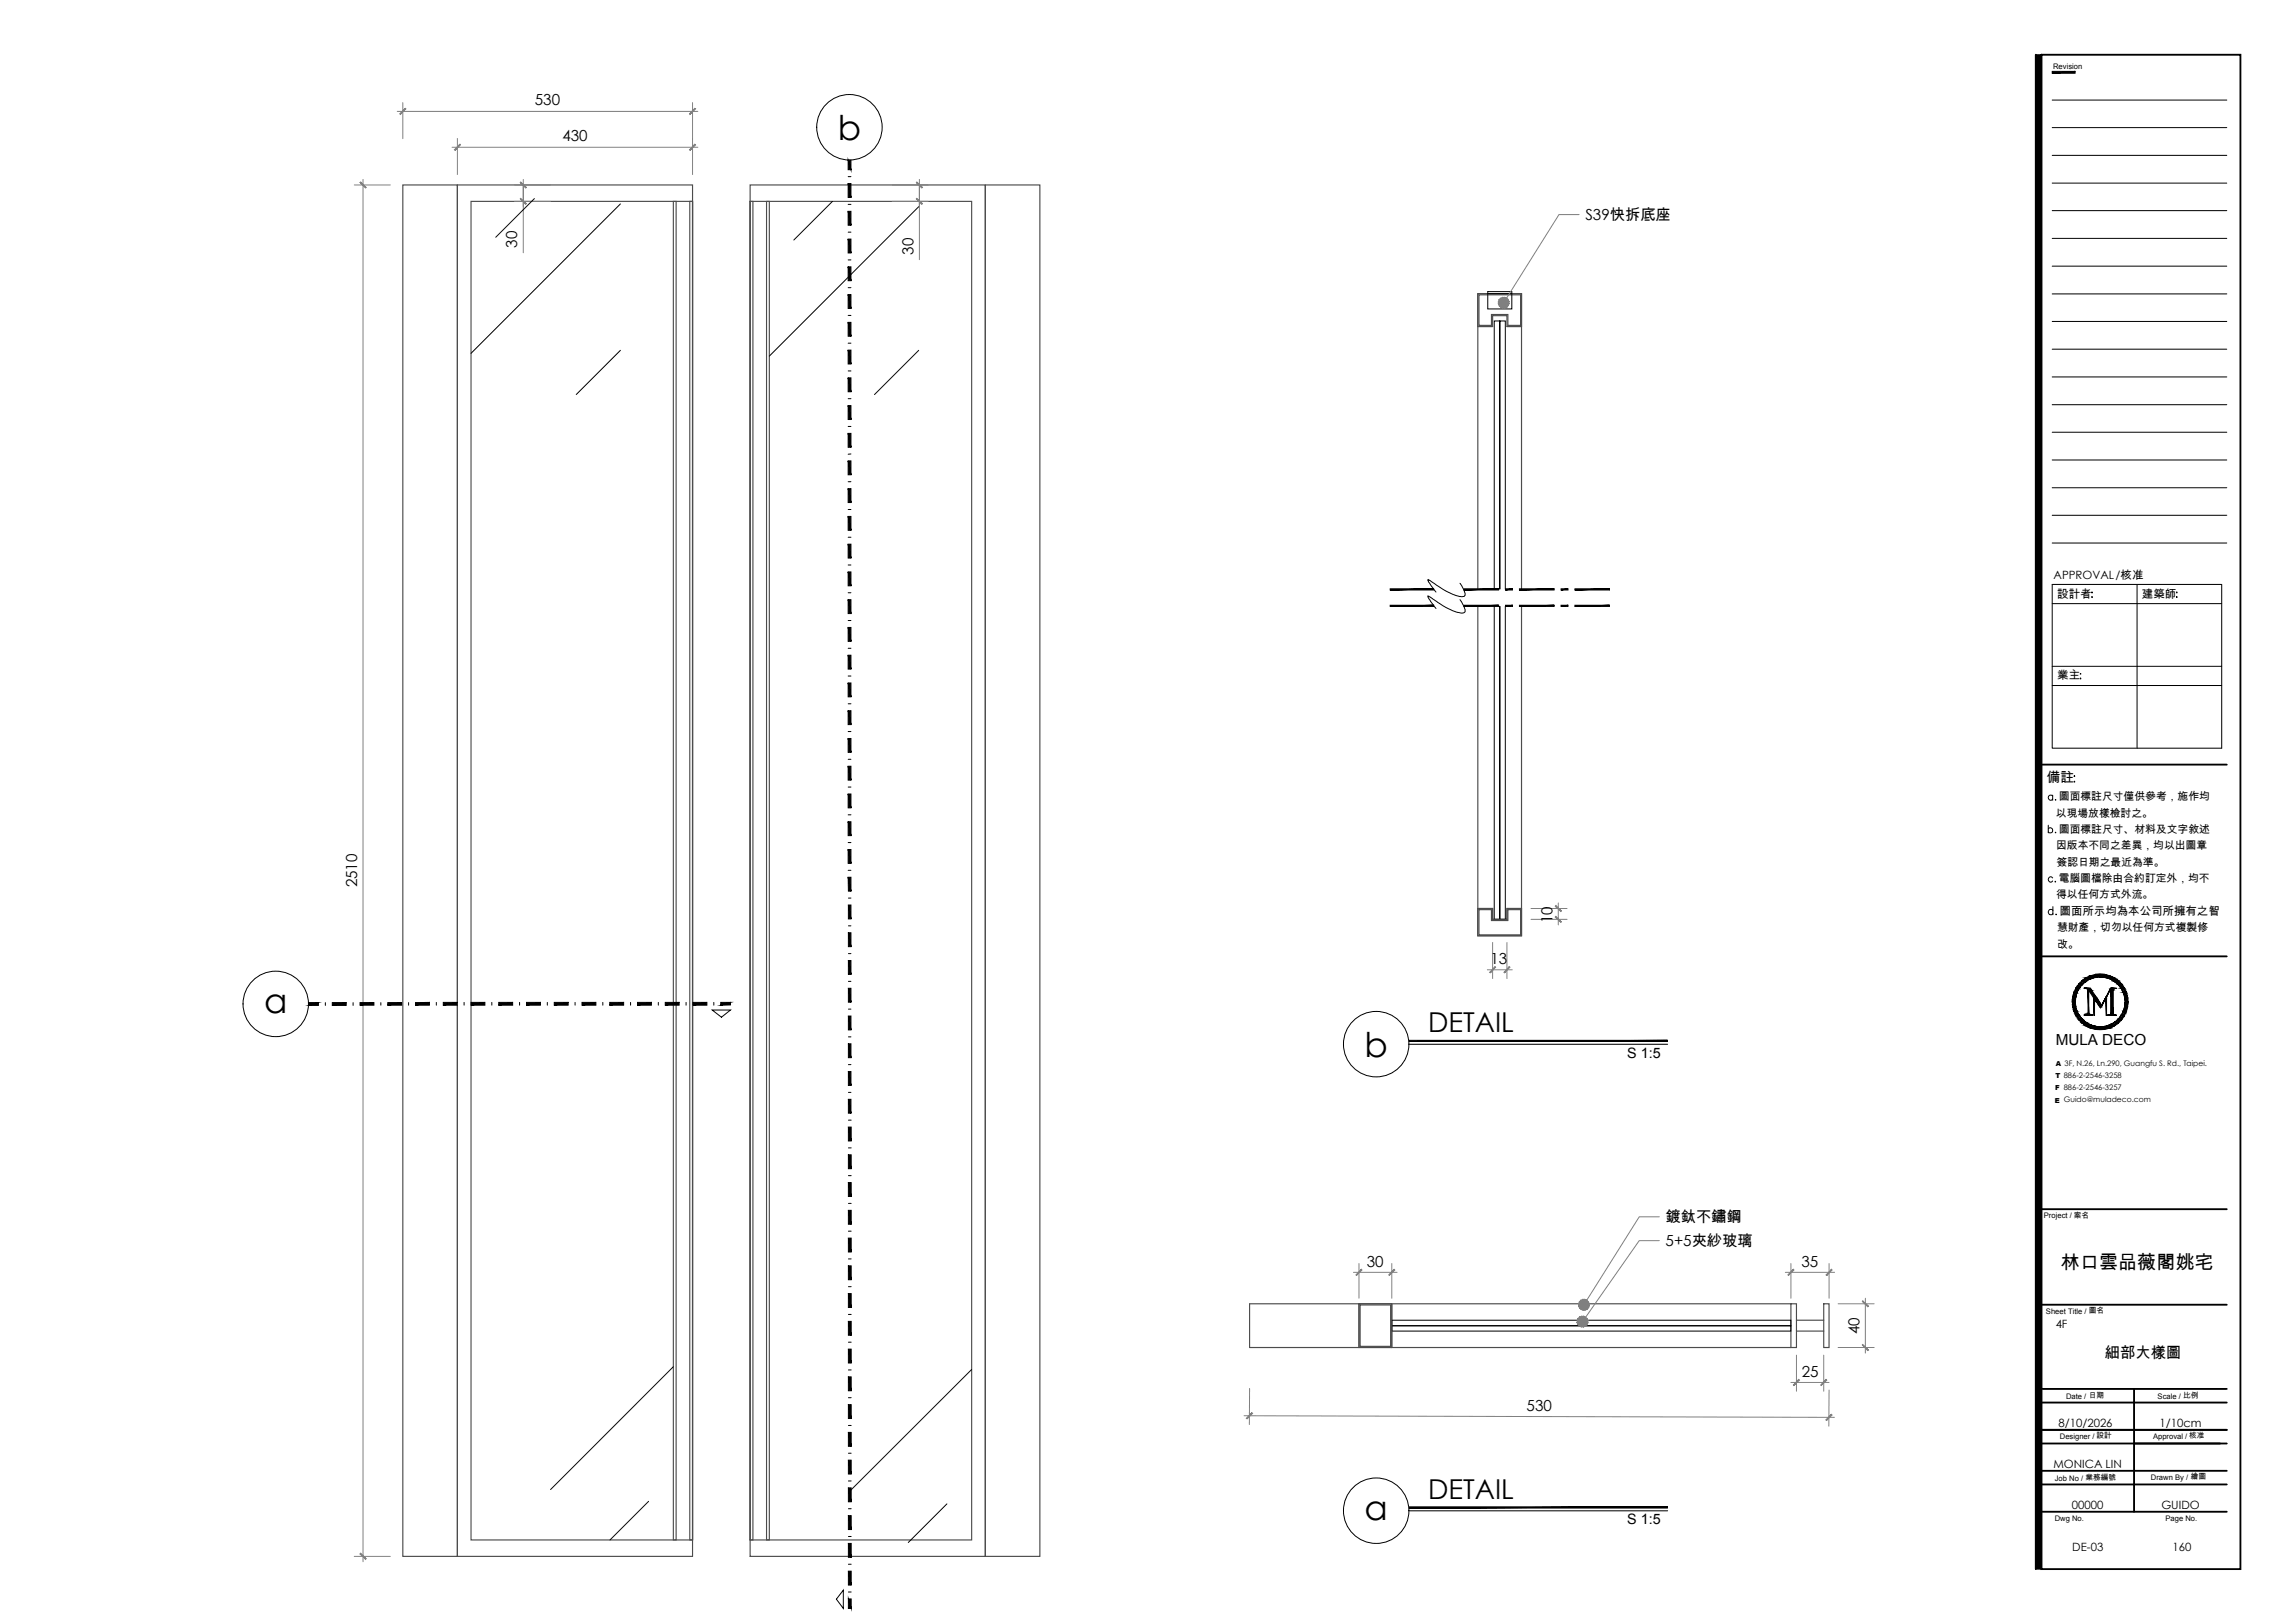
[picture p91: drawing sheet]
<svg xmlns="http://www.w3.org/2000/svg" width="420mm" height="297mm" viewBox="0 0 420 297" stroke-linecap="round" stroke-linejoin="round" font-family="sans-serif">
<defs><g id="words">
<g font-size="6.3">
<text x="153.4" y="25.6">b</text>
<text x="48.4" y="185.4">a</text>
<text x="249.8" y="193.4">b</text>
<text x="249.8" y="278.2">a</text>
</g>
<g font-size="5">
<text x="261.5" y="188.9">DETAIL</text>
<text x="261.5" y="274.3">DETAIL</text>
</g>
<text font-size="3.5" x="377.3" y="232.3">林口雲品薇閣姚宅</text>
<g font-size="2.8">
<text x="97.9" y="19.3">530</text>
<text x="103" y="25.9">430</text>
<text x="290.2" y="40.3">S39快拆底座</text>
<text x="94.7" y="45.4" transform="rotate(-90 94.7 45.4)">30</text>
<text x="167.3" y="46.6" transform="rotate(-90 167.3 46.6)">30</text>
<text x="65.4" y="162.4" transform="rotate(-90 65.4 162.4)">2510</text>
<text x="284.2" y="169" transform="rotate(-90 284.2 169)">10</text>
<text x="272.9" y="176.4">13</text>
<text x="376.3" y="191.3">MULA DECO</text>
<text x="304.9" y="223.7">鍍鈦不鏽鋼</text>
<text x="250.2" y="231.8">30</text>
<text x="304.9" y="228.1">5+5夾紗玻璃</text>
<text x="329.8" y="231.8">35</text>
<text x="340.4" y="244.2" transform="rotate(-90 340.4 244.2)">40</text>
<text x="329.9" y="252">25</text>
<text x="385.4" y="248.5">細部大樣圖</text>
<text x="279.5" y="258.2">530</text>
</g>
<g font-size="2.6">
<text x="297.9" y="193.6">S 1:5</text>
<text x="297.9" y="279">S 1:5</text>
</g>
<text font-size="2.5" x="374.7" y="143.2">備註</text>
<g font-size="2.1">
<text x="376" y="106">APPROVAL/核准</text>
<text x="376.6" y="109.4">設計者</text>
<text x="392.1" y="109.4">建築師</text>
<text x="376.6" y="124.3">業主</text>
<text x="377.1" y="167.4">圖面所示均為本公司所擁有之智</text>
<text x="376.3" y="243.1">4F</text>
<text x="376.9" y="261.2">8/10/2026</text>
<text x="395.4" y="261.2">1/10cm</text>
<text x="375.9" y="268.7">MONICA LIN</text>
<text x="379.3" y="276.2">00000</text>
<text x="395.7" y="276.2">GUIDO</text>
<text x="379.4" y="283.8">DE-03</text>
<text x="397.7" y="283.8">160</text>
</g>
<g font-size="2">
<text x="376.4" y="149.5">以現場放樣檢討之。</text>
<text x="376.9" y="146.5">圖面標註尺寸僅供參考，施作均</text>
<text x="376.4" y="155.4">因版本不同之差異，均以出圖章</text>
<text x="376.9" y="152.4">圖面標註尺寸、材料及文字敘述</text>
<text x="376.5" y="158.4">簽認日期之最近為準。</text>
<text x="376.9" y="161.4">電腦圖檔除由合約訂定外，均不</text>
<text x="376.4" y="164.4">得以任何方式外流。</text>
<text x="376.6" y="170.4">慧財產，切勿以任何方式複製修</text>
<text x="376.6" y="173.4">改。</text>
</g>
<g font-size="1.4">
<text x="375.9" y="12.6">Revision</text>
<text x="374.2" y="222.9">Project / 案名</text>
<text x="374.6" y="240.4">Sheet Title / 圖名</text>
<text x="378.2" y="256.1">Date / 日期</text>
<text x="395" y="256.1">Scale / 比例</text>
<text x="377.1" y="263.4">Designer / 設計</text>
<text x="394.2" y="263.4">Approval / 核准</text>
<text x="376.2" y="271">Job No / 業務編號</text>
<text x="393.8" y="270.8">Drawn By / 繪圖</text>
<text x="376.2" y="278.3">Dwg No.</text>
<text x="396.5" y="278.3">Page No.</text>
</g>
<g font-size="1.3">
<text x="376.3" y="197.3">T 886-2-2546-3258</text>
<text x="376.3" y="195.1">A 3F, N.26, Ln.290, Guangfu S. Rd., Taipei.</text>
<text x="376.2" y="201.8">E Guido@muladeco.com</text>
<text x="376.3" y="199.5">F 886-2-2546-3257</text>
</g>
</g></defs>
<!-- layer: I-ELEV2 -->
<g fill="none" stroke="#4c4c4c" stroke-width=".21">
<path d="M73.7 33.9h10v250.9h-10zM83.7 33.9h43.1v250.9h-43.1zM86.2 36.9h40.6v244.9h-40.6zM123.3 36.9h.5v244.9h-.5zM126.3 36.9h.5v244.9h-.5zM137.3 33.9h43.1v250.9h-43.1zM137.3 36.9h40.6v244.9h-40.6zM137.3 36.9h.5v244.9h-.5zM140.3 36.9h.5v244.9h-.5zM180.4 33.9h10v250.9h-10zM270.6 59.8h2.7M270.8 54h7.6v5.5h-2.3v-1.9h-3v1.9h-2.3z"/>
<path d="M273.3 59.8h-2.7v-6.1h8v6.1h-2.7M273.3 59.8v-2h2.6v2M275.9 59.8h2.7M270.6 107.9v-54.2h8v54.2M270.6 110.9v60.4h8v-60.4M270.6 166.3h2.7v2h2.6v-2h2.7M270.6 166.3h2.7v2h2.6v-2h2.7v5h-8zM270.8 166.5h2.3v2h3v-2h2.3v4.6h-7.6zM248.8 238.6h6v8h-6zM248.8 238.6v8M249 238.8h5.6v7.6h-5.6zM254.8 238.6v8"/>
<path d="M327.9 238.6h1v8h-1zM327.9 238.6h-99.1v8h99.1M333.9 238.6h1v8h-1zM328.9 243.6h5M328.9 241.6h5"/>
</g>
<!-- layer: I-ELEV-DIM -->
<g fill="none" stroke="#808080" stroke-width=".18">
<path d="M73.7 18.8v6.6M126.8 18.8v13.1M64.9 33.9h6.6M66.5 32.8v253M72.7 20.4h55.1M82.8 27h45M83.7 25.3v6.6M94.2 33.9h6.6M94.2 36.9h6.6M95.8 36.9v-3v3M95.8 32.8v1.1M95.8 36.9v9.4"/>
<path d="M163.3 33.9h6.6M163.3 36.9h6.6M168.3 36.9v-3v3M168.3 32.8v1.1M168.3 36.9v10.6M272.3 177.5h4.6M273.3 172.5v6.6M275.9 172.5v6.6M280.3 166.3h6.6M280.3 168.3h6.6M285.3 165.3v4M247.8 232.9h8"/>
<path d="M248.8 231.3v6.3M254.8 231.3v6.3M326.9 232.9h9M327.9 231.3v6.3M334.9 231.3v6.3M336.5 238.6h6.6M341.5 237.6v10M227.8 259.1l108 .3M228.8 254.1l-.1 6.6M327.9 253h7M328.9 248v6.6M333.9 248v6.6"/>
<path d="M334.9 254.4l-.1 6.6M336.5 246.6h6.6M64.9 284.8h6.6"/>
</g>
<!-- layer: 0 -->
<g fill="#808080" stroke="#808080" stroke-width=".18">
<path d="M289.7 241.9l-.2 1-.4-.2z"/>
<path d="M290 238.8l-.2 1-.4-.2z"/>
<path d="M275.3 55.4l-.2 1-.4-.2z"/>
<path d="M127.2 26.4l-1 1 .1 .1zM127.2 26.4l.1 .1-1 1z"/>
<path d="M84.2 26.4l-.9 1.1 1-1zM84.2 26.4l-.9 1.1-.1-.1z"/>
<path d="M74.2 19.8l-.9 1.1 1-1zM73.2 20.8l1-1-.9 1.1z"/>
<path d="M126.2 20.8l.1 .1 .9-1.1zM127.2 19.8l.1 .1-1 1z"/>
<path d="M65.9 33.4l1 1 .1-.1zM65.9 33.4l.1-.1 1 1z"/>
<path d="M66 284.3l-.1 .1 1.1 .9zM65.9 284.4l1.1 .9-.1 .1z"/>
<path d="M95.3 36.4l.9 1 .2-.1zM95.3 36.4v-.1l1.1 1z"/>
<path d="M95.3 33.3v.1l1.1 .9zM95.3 33.4l1.1 .9-.2 .1z"/>
<path d="M167.8 36.4l.9 1 .2-.1zM167.8 36.4l.1-.1 1 1z"/>
<path d="M167.9 33.3l-.1 .1 1.1 .9zM167.8 33.4l1.1 .9-.2 .1z"/>
<path d="M341 238.2l.9 1 .2-.1zM341 238.2v-.1l1.1 1z"/>
<path d="M341 246.2l1.1 .9-1.1-1zM341 246.2l1.1 .9-.2 .1z"/>
<path d="M334.3 233.3l.1 .1 .9-1.1zM335.3 232.3l.1 .1-1 1z"/>
<path d="M328.3 232.3l-.9 1.1 1-1zM328.3 232.3l-.9 1.1-.1-.1z"/>
<path d="M255.2 232.3l-.9 1v.1zM255.2 232.3l.2 .1-1.1 1z"/>
<path d="M249.3 232.3l-1 1.1 1-1zM249.3 232.3l-1 1.1-.1-.1z"/>
<path d="M329.3 252.5l-.9 1.1 1-1zM329.3 252.5l-.9 1.1-.1-.1z"/>
<path d="M334.3 252.5l-1 1 .1 .1zM334.3 252.5l.1 .1-1 1z"/>
<path d="M288.9 242.4l.8-.5-.6 .8zM288.7 242l.2 .4 .8-.5zM288.8 241.7l.9 .2-1 .1z"/>
<path d="M288.9 241.3l.8 .6-.9-.2zM288.9 241.3l.8 .6-.5-.9zM289.2 241l.4-.1 .1 1z"/>
<path d="M289.6 240.9h.3l-.2 1zM289.9 240.9l-.2 1 .6-.8zM290.3 241.1l.3 .2-.9 .6z"/>
<path d="M289.7 241.9l.9-.6 .1 .4zM289.7 241.9l1 .2v-.4zM289.7 241.9l1 .2-.2 .4z"/>
<path d="M289.7 241.9l.8 .6-.3 .2zM289.7 241.9l.2 1 .3-.2zM289.7 241.9l.2 1h-.4z"/>
<path d="M289.2 239.4l.8-.6-.6 .8zM289 239l.2 .4 .8-.6zM289 238.6l1 .2-1 .2z"/>
<path d="M289.1 238.3l.9 .5-1-.2zM289.4 238l-.3 .3 .9 .5zM289.4 238l.4-.2 .2 1z"/>
<path d="M289.8 237.8h.4l-.2 1zM290.2 237.8l-.2 1 .5-.9zM290.5 237.9l.3 .3-.8 .6z"/>
<path d="M290 238.8l.8-.6 .2 .4zM290 238.8l1 .2v-.4zM290 238.8l1 .2-.2 .3z"/>
<path d="M290 238.8l.8 .5-.3 .3zM290 238.8l.2 1 .3-.2zM290 238.8l.2 1h-.4z"/>
<path d="M229.2 258.6l-.9 1.1 1-1zM229.2 258.6l-.9 1.1-.1-.1z"/>
<path d="M334.3 259.9l.1 .1 .9-1.1zM335.3 258.9l.1 .1-1 1z"/>
<path d="M274.5 56l.8-.6-.6 .8zM274.3 55.6l.2 .4 .8-.6zM274.3 55.2l1 .2-1 .2z"/>
<path d="M274.4 54.8l.9 .6-1-.2zM274.4 54.8l.9 .6-.6-.8zM274.7 54.6l.4-.2 .2 1z"/>
<path d="M275.1 54.4h.4l-.2 1zM275.5 54.4l-.2 1 .5-.8zM275.8 54.6l.3 .2-.8 .6z"/>
<path d="M275.3 55.4l.8-.6 .2 .4zM275.3 55.4l1 .2v-.4zM275.3 55.4l1 .2-.2 .3z"/>
<path d="M275.3 55.4l.8 .5-.2 .3zM275.3 55.4l.2 1 .4-.2zM275.3 55.4l.2 1h-.4z"/>
<path d="M272.7 178h.1l.9-1.1zM273.7 176.9l.1 .1-1 1z"/>
<path d="M276.3 176.9l-.9 1.1 1-1zM276.3 176.9l-.9 1.1h-.1z"/>
<path d="M284.9 165.7l-.2 .1 1.1 .9zM284.7 165.8l1.1 .9v.1z"/>
<path d="M284.7 167.8l1.1 1v-.1zM284.7 167.8l.2-.1 .9 1z"/>
</g>
<!-- layer: I-ELEV-SYMB -->
<g fill="#000" stroke="#000" stroke-width=".18">
<path d="M155.3 29.3l.5 1.8v-1.8zM155.3 29.3l.5 1.8h-.5z"/>
<path d="M155.3 33.6l.5 2.5v-2.5zM155.3 33.6l.5 2.5h-.5z"/>
<path d="M155.3 38.7l.5 2.5v-2.5zM155.3 38.7l.5 2.5h-.5z"/>
<path d="M155.3 43.8l.5 2.5v-2.5zM155.3 43.8l.5 2.5h-.5z"/>
<path d="M155.3 48.8l.5 2.6v-2.6zM155.3 48.8l.5 2.6h-.5z"/>
<path d="M155.3 53.9l.5 2.6v-2.6zM155.3 53.9l.5 2.6h-.5z"/>
<path d="M155.3 59l.5 2.5v-2.5zM155.3 59l.5 2.5h-.5z"/>
<path d="M155.3 64.1l.5 2.5v-2.5zM155.3 64.1l.5 2.5h-.5z"/>
<path d="M155.3 69.2l.5 2.5v-2.5zM155.3 69.2l.5 2.5h-.5z"/>
<path d="M155.3 74.2l.5 2.6v-2.6zM155.3 74.2l.5 2.6h-.5z"/>
<path d="M155.3 79.3l.5 2.6v-2.6zM155.3 79.3l.5 2.6h-.5z"/>
<path d="M155.3 84.4l.5 2.5v-2.5zM155.3 84.4l.5 2.5h-.5z"/>
<path d="M155.3 89.4l.5 2.6v-2.6zM155.3 89.4l.5 2.6h-.5z"/>
<path d="M155.3 94.5l.5 2.6v-2.6zM155.3 94.5l.5 2.6h-.5z"/>
<path d="M155.3 99.6l.5 2.5v-2.5zM155.3 99.6l.5 2.5h-.5z"/>
<path d="M155.3 104.7l.5 2.5v-2.5zM155.3 104.7l.5 2.5h-.5z"/>
<path d="M155.3 109.8l.5 2.5v-2.5zM155.3 109.8l.5 2.5h-.5z"/>
<path d="M155.3 114.8l.5 2.6v-2.6zM155.3 114.8l.5 2.6h-.5z"/>
<path d="M155.3 119.9l.5 2.6v-2.6zM155.3 119.9l.5 2.6h-.5z"/>
<path d="M155.3 125l.5 2.5v-2.5zM155.3 125l.5 2.5h-.5z"/>
<path d="M155.3 130.1l.5 2.5v-2.5zM155.3 130.1l.5 2.5h-.5z"/>
<path d="M155.3 135.2l.5 2.5v-2.5zM155.3 135.2l.5 2.5h-.5z"/>
<path d="M155.3 140.2l.5 2.6v-2.6zM155.3 140.2l.5 2.6h-.5z"/>
<path d="M155.3 145.3l.5 2.6v-2.6zM155.3 145.3l.5 2.6h-.5z"/>
<path d="M155.3 150.4l.5 2.5v-2.5zM155.3 150.4l.5 2.5h-.5z"/>
<path d="M155.3 155.5l.5 2.5v-2.5zM155.3 155.5l.5 2.5h-.5z"/>
<path d="M155.3 160.6l.5 2.5v-2.5zM155.3 160.6l.5 2.5h-.5z"/>
<path d="M155.3 165.6l.5 2.6v-2.6zM155.3 165.6l.5 2.6h-.5z"/>
<path d="M155.3 170.7l.5 2.6v-2.6zM155.3 170.7l.5 2.6h-.5z"/>
<path d="M155.3 175.8l.5 2.5v-2.5zM155.3 175.8l.5 2.5h-.5z"/>
<path d="M56.5 183.5v.5l1.8-.5zM56.5 184l1.8-.5v.5z"/>
<path d="M60.8 183.5v.5l2.6-.5zM60.8 184l2.6-.5v.5z"/>
<path d="M65.9 183.5v.5l2.6-.5zM65.9 184l2.6-.5v.5z"/>
<path d="M71 183.5v.5l2.5-.5zM71 184l2.5-.5v.5z"/>
<path d="M76.1 183.5v.5l2.5-.5zM76.1 184l2.5-.5v.5z"/>
<path d="M81.2 183.5v.5l2.5-.5zM81.2 184l2.5-.5v.5z"/>
<path d="M86.2 183.5v.5l2.6-.5zM86.2 184l2.6-.5v.5z"/>
<path d="M91.3 183.5v.5l2.6-.5zM91.3 184l2.6-.5v.5z"/>
<path d="M96.4 183.5v.5l2.5-.5zM96.4 184l2.5-.5v.5z"/>
<path d="M101.5 183.5v.5l2.5-.5zM101.5 184l2.5-.5v.5z"/>
<path d="M106.6 183.5v.5l2.5-.5zM106.6 184l2.5-.5v.5z"/>
<path d="M111.6 183.5v.5l2.6-.5zM111.6 184l2.6-.5v.5z"/>
<path d="M116.7 183.5v.5l2.6-.5zM116.7 184l2.6-.5v.5z"/>
<path d="M121.8 183.5v.5l2.5-.5zM121.8 184l2.5-.5v.5z"/>
<path d="M126.9 183.5v.5l2.5-.5zM126.9 184l2.5-.5v.5z"/>
<path d="M132 183.5v.5l1.7-.5zM132 184l1.7-.5v.4z"/>
<path d="M155.3 180.9l.5 2.5v-2.5zM155.3 180.9l.5 2.5h-.5z"/>
<path d="M155.3 186l.5 2.5v-2.5zM155.3 186l.5 2.5h-.5z"/>
<path d="M155.3 191l.5 2.6v-2.6zM155.3 191l.5 2.6h-.5z"/>
<path d="M155.3 196.1l.5 2.6v-2.6zM155.3 196.1l.5 2.6h-.5z"/>
<path d="M155.3 201.2l.5 2.5v-2.5zM155.3 201.2l.5 2.5h-.5z"/>
<path d="M155.3 206.3l.5 2.5v-2.5zM155.3 206.3l.5 2.5h-.5z"/>
<path d="M155.3 211.4l.5 2.5v-2.5zM155.3 211.4l.5 2.5h-.5z"/>
<path d="M155.3 216.4l.5 2.6v-2.6zM155.3 216.4l.5 2.6h-.5z"/>
<path d="M155.3 221.5l.5 2.6v-2.6zM155.3 221.5l.5 2.6h-.5z"/>
<path d="M155.3 226.6l.5 2.5v-2.5zM155.3 226.6l.5 2.5h-.5z"/>
<path d="M155.3 231.7l.5 2.5v-2.5zM155.3 231.7l.5 2.5h-.5z"/>
<path d="M155.3 236.8l.5 2.5v-2.5zM155.3 236.8l.5 2.5h-.5z"/>
<path d="M155.3 241.8l.5 2.6v-2.6zM155.3 241.8l.5 2.6h-.5z"/>
<path d="M155.3 246.9l.5 2.6v-2.6zM155.3 246.9l.5 2.6h-.5z"/>
<path d="M155.3 252l.5 2.5v-2.5zM155.3 252l.5 2.5h-.5z"/>
<path d="M155.3 257.1l.5 2.5v-2.5zM155.3 257.1l.5 2.5h-.5z"/>
<path d="M155.3 262.2l.5 2.5v-2.5zM155.3 262.2l.5 2.5h-.5z"/>
<path d="M155.3 267.2l.5 2.6v-2.6zM155.3 267.2l.5 2.6h-.5z"/>
<path d="M155.3 272.3l.5 2.6v-2.6zM155.3 272.3l.5 2.6h-.5z"/>
<path d="M155.3 277.4l.5 2.5v-2.5zM155.3 277.4l.5 2.5h-.5z"/>
<path d="M155.3 282.5l.5 2.5v-2.5zM155.3 282.5l.5 2.5h-.5z"/>
<path d="M155.3 287.6l.5 2.5v-2.5zM155.3 287.6l.5 2.5h-.5z"/>
<path d="M155.3 292.6l.5 1.8v-1.8zM155.3 292.6l.5 1.8h-.5z"/>
</g>
<g fill="none" stroke="#000" stroke-width=".18">
<path d="M155.3 32.3h.5M155.3 37.4h.5M155.3 42.5h.5M155.3 47.6h.5M155.3 52.6h.5M155.3 57.7h.5M155.3 62.8h.5M155.3 67.9h.5M155.3 73h.5M155.3 78h.5M155.3 88.2h.5M155.3 93.2h.5"/>
<path d="M155.3 98.3h.5M155.8 83.1h-.5M155.3 103.4h.5M155.3 108.5h.5M155.3 113.6h.5M155.3 118.6h.5M155.3 123.7h.5M155.3 128.8h.5M155.3 133.9h.5M155.3 139h.5M155.3 144h.5M155.3 149.1h.5"/>
<path d="M155.3 154.2h.5M155.3 159.3h.5M155.3 164.4h.5M155.3 169.4h.5M155.3 174.5h.5M155.3 179.6h.5M59.6 183.5v.5M64.6 183.5v.5M69.7 183.5v.5M74.8 183.5v.5M79.9 183.5v.5M85 183.5v.5"/>
<path d="M90 183.5v.5M95.1 183.5v.5M100.2 183.5v.5M105.3 183.5v.5M110.4 183.5v.5M115.4 183.5v.5M120.5 183.5v.5M125.6 183.5v.5M130.4 184.9h3.3l-1.6 1.3zM130.7 183.5v.5M155.3 184.7h.5M155.3 189.8h.5"/>
<path d="M155.3 194.8h.5M155.3 199.9h.5M155.3 205h.5M155.3 210.1h.5M155.3 215.2h.5M155.3 220.2h.5M155.3 225.3h.5M155.3 230.4h.5M155.3 235.5h.5M155.3 240.6h.5M155.3 245.6h.5M155.3 250.7h.5"/>
<path d="M155.3 255.8h.5M155.3 260.9h.5M155.3 266h.5M155.3 271h.5M155.3 276.1h.5M154.4 291v3.4l-1.3-1.7zM155.3 281.2h.5M155.3 286.3h.5M155.3 291.4h.5M155.3 294.4h.5"/>
</g>
<!-- layer: I-ELEV-DIM -->
<g fill="none" stroke="#000" stroke-width=".18">
<circle cx="155.5" cy="23.3" r="6"/>
<circle cx="50.5" cy="183.7" r="6"/>
<circle cx="251.9" cy="191.1" r="6"/>
<circle cx="251.9" cy="276.5" r="6"/>
</g>
<!-- layer: I-ELEV252 -->
<g fill="none" stroke="#000" stroke-width=".18">
<path d="M97.8 36.4l-7 7M113.6 37.3l-27.4 27.4M152.4 36.9l-7.1 7M168.2 37.8l-27.4 27.4M272.4 53.4h4.4v3.1h-4.4zM272.4 53.7h4.4M113.6 64.1l-8.1 8.1M168.2 64.1l-8.1 8.1M267.3 106.8l.6 1a1.18 1.18 0 0 1 .2 1.3l-.4 .1a13.4 13.4 0 0 1-5.9-3l-.4-.1 .1 .4 1.4 1.9M267.3 109.8l.6 1a1.11 1.11 0 0 1 .2 1.3 3.4 3.4 0 0 1-2.4-.4l-1.5-.8-2.7-1.8a.5 .5 0 0 0 .2 .7l1.2 1.6M294.6 107.8v.2M294.6 110.8v.2"/>
<path d="M123.3 250.1l-22.5 22.5M177.9 250.6l-22.5 22.5M118.7 274.8l-7 7M173.4 275.2l-7.1 7.1"/>
</g>
<!-- layer: I-ELEV3 -->
<path d="M273.6 107.9v-49.2h1v49.2v-49.2h1v49.2M273.6 110.9v57.4h1v-57.4v57.4h1v-57.4M254.8 241.6h73.1v1h-73.1zM254.8 242.6h73.1v1h-73.1z" fill="none" stroke="#000" stroke-width=".18"/>
<!-- layer: 0 -->
<path d="M289.1 39.3h-3.7l-10.1 16.1M303.8 227.1h-3.7l-10.4 14.8M303.8 222.7h-3.7l-10.1 16.1" fill="none" stroke="#808080" stroke-width=".18"/>
<g fill="#000" stroke="#000" stroke-width=".18">
<path d="M383.6 178.3h1.8zM382.9 188.2h3.2l-.7 .2zM384.4 184.3h.3l-.1 .2z"/>
<path d="M372.7 10v277.2l1-277.2zM373.7 10v277.2h-1z"/>
<path d="M375.7 13.4h4.2v-.3zM375.7 13.1h4.2l-4.2 .3z"/>
<path d="M381.2 179.5l-.3 .6 .7-.6zM381.2 179.5l-.3 .6h-.3z"/>
<path d="M381.2 179.4h.4zM381.2 179.4l.4 .1z"/>
<path d="M381.6 179.7l-.4 .5 .6-.5zM381 180.2l.6-.5-.4 .5z"/>
<path d="M381.7 179.6h.2zM381.7 179.6l.1 .1h-.2z"/>
<path d="M381.8 179l-.2 .4 .7-.4zM381.2 179.4l.6-.4-.2 .4z"/>
<path d="M382.3 179.3l-.4 .3 .5-.3zM381.7 179.6l.6-.3-.4 .3z"/>
<path d="M381.9 178.9h.6zM381.8 179h.5z"/>
<path d="M382.4 179.2h.3zM382.3 179.3h.1z"/>
<path d="M382.4 178.7l.1 .2 .7-.2zM381.9 178.9l.5-.2 .1 .2z"/>
<path d="M382.7 179.2l.5-.2h-.3zM382.4 179.2l.5-.2-.2 .2z"/>
<path d="M383.2 178.9h.6zM382.9 179h.3z"/>
<path d="M382.7 178.5l.5 .2 .7-.2zM382.4 178.7l.3-.2 .5 .2z"/>
<path d="M382.9 178.5h1.1zM382.7 178.5h1.2z"/>
<path d="M383.5 178.8h.5zM383.2 178.9h.6z"/>
<path d="M384 178.7l1.5 .1zM383.5 178.8l.5-.1 1.5 .1z"/>
<path d="M383.6 178.3l2.5 .2-.7-.2zM382.9 178.5l.7-.2 2.5 .2z"/>
<path d="M384.9 178.8l.9 .1zM384.9 178.8l.9 .1z"/>
<path d="M385.2 178.9l.8 .1zM385.2 178.9l.8 .1z"/>
<path d="M385.7 179l.9 .2zM385.7 179l.9 .2z"/>
<path d="M384.9 178.5h1.3zM384.9 178.5h1.3z"/>
<path d="M385.1 178.5l1.4 .2-.3-.2zM385.1 178.5l1.4 .2z"/>
<path d="M385.8 178.7l1.3 .2-.6-.2zM385.8 178.7l1.3 .2h-.7z"/>
<path d="M386.3 179.2l.4 .1zM386.3 179.2l.4 .1z"/>
<path d="M386.5 179.3l.8 .3zM386.5 179.3l.8 .3z"/>
<path d="M386.4 178.9l.8 .1zM386.4 178.9l.8 .1z"/>
<path d="M386.6 179l1.2 .4-.6-.4zM386.6 179l1.2 .4h-.4z"/>
<path d="M387.1 179.6l.3 .1zM387.1 179.6l.3 .1z"/>
<path d="M387.2 179.7l.7 .5-.5-.5zM387.2 179.7l.7 .5h-.1z"/>
<path d="M387.4 179.4l.4 .1zM387.4 179.4l.4 .1z"/>
<path d="M387.4 179.5l1 .6-.6-.6zM387.4 179.5l1 .6h-.3z"/>
<path d="M379.5 182.5h.2zM379.5 182.5h.2z"/>
<path d="M379.5 184.3h.2zM379.5 184.3h.2z"/>
<path d="M379.4 183.4l.3 .9-.1-.9zM379.4 183.4l.3 .9h-.2z"/>
<path d="M379.7 185.1h.3zM379.7 185.1h.3z"/>
<path d="M379.5 182.5l.1 .9 .1-.9zM379.5 182.5l.1 .9h-.2z"/>
<path d="M379.5 184.3l.5 .8-.3-.8zM379.5 184.3l.5 .8h-.3z"/>
<path d="M379.9 182.5h.1zM379.9 182.5h.1z"/>
<path d="M379.9 184.2h.1zM379.9 184.2h.1z"/>
<path d="M379.8 183.4l.2 .8-.1-.8zM379.8 183.4l.2 .8h-.1z"/>
<path d="M379.7 181.6h.3zM379.7 181.6h.3z"/>
<path d="M379.7 181.6v.9l.3-.9zM379.7 181.6v.9h-.2z"/>
<path d="M379.7 185.1l.7 .8-.4-.8zM379.7 185.1l.7 .8h-.3z"/>
<path d="M379.9 182.5v.9l.1-.9zM379.9 182.5v.9h-.1z"/>
<path d="M379.9 184.2l.3 .8-.2-.8zM379.9 184.2l.3 .8h-.1z"/>
<path d="M380.1 180.8h.3zM380.1 180.8h.3z"/>
<path d="M380.1 185.9h.3zM380.1 185.9h.3z"/>
<path d="M380.1 181.7l-.1 .8 .2-.8zM380.1 181.7l-.1 .8h-.1z"/>
<path d="M380.1 185l.1 .1zM380.1 185l.1 .1z"/>
<path d="M380.2 185.1l.4 .6zM380.2 185.1l.4 .6h-.1z"/>
<path d="M380.1 180.8l-.1 .8 .4-.8zM380.1 180.8l-.1 .8h-.3z"/>
<path d="M380.1 185.9l.8 .7-.5-.7zM380.1 185.9l.8 .7h-.3z"/>
<path d="M380.6 186.6h.3zM380.6 186.6h.3z"/>
<path d="M380.5 181l-.3 .7 .4-.7zM380.5 181l-.3 .7z"/>
<path d="M380.5 185.7l.2 .1zM380.5 185.7l.2 .1z"/>
<path d="M380.5 180.9h.2zM380.5 180.9l.1 .1z"/>
<path d="M380.5 185.8l.6 .6zM380.5 185.8l.6 .6z"/>
<path d="M380.6 180.1h.3zM380.6 180.1h.3z"/>
<path d="M380.6 180.1l-.2 .7 .5-.7zM380.6 180.1l-.2 .7h-.3z"/>
<path d="M380.6 186.6l1 .6-.7-.6zM380.6 186.6l1 .6h-.4z"/>
<path d="M381 180.3l-.3 .6 .4-.6zM381 180.3l-.3 .6h-.2z"/>
<path d="M381 186.4l.2 .1zM381 186.4l.2 .1z"/>
<path d="M381 180.2h.2zM381 180.2l.1 .1z"/>
<path d="M381 186.5l.8 .5-.6-.5zM381 186.5l.8 .5h-.2z"/>
<path d="M381.2 187.2l.4 .1zM381.2 187.2l.4 .1z"/>
<path d="M381.2 187.3l1.1 .4-.7-.4zM381.2 187.3l1.1 .4h-.5z"/>
<path d="M381.6 187l.3 .1zM381.6 187l.3 .1z"/>
<path d="M381.7 187.1l.7 .3zM381.7 187.1l.7 .3z"/>
<path d="M381.8 187.7l.7 .1zM381.8 187.7l.7 .1z"/>
<path d="M382.3 181.3l.1 4.1v-4.1zM382.3 181.3l.1 4.1h-.1z"/>
<path d="M382.3 185.4l.1 .1zM382.3 185.4l.1 .1z"/>
<path d="M382.3 185.5l.1 .1zM382.3 185.5l.1 .1z"/>
<path d="M382.3 185.6h.1zM382.2 185.6h.2z"/>
<path d="M382.2 185.6l.3 .1zM382.2 185.6l.3 .1z"/>
<path d="M382.3 187.4l.4 .1zM382.3 187.4l.4 .1z"/>
<path d="M382.2 185.7h.3zM382.2 185.7h.3z"/>
<path d="M382.2 185.7h.4zM382.2 185.7h.4z"/>
<path d="M381.9 187.8l1.3 .2-.7-.2zM381.9 187.8l1.3 .2h-.8z"/>
<path d="M382.1 185.7h.5zM382.1 185.7h.5z"/>
<path d="M382.1 185.7h.6zM382.1 185.7h.6z"/>
<path d="M382.1 185.7h.6zM382 185.7h.7z"/>
<path d="M381.6 180.8l1.1 .1zM381.6 180.8l1.1 .1z"/>
<path d="M382.4 187.5l.8 .2zM382.4 187.5l.8 .2z"/>
<path d="M382 180.9l.9 .3-.2-.3zM382 180.9l.9 .3h-.6z"/>
<path d="M382.9 188.2l.7 .2h1.8zM383.6 188.4h1.8z"/>
<path d="M382.3 181.2l.6 .1zM382.3 181.2l.6 .1z"/>
<path d="M382.4 181.3l1.5 1.4-1-1.4zM382.4 181.3l1.5 1.4h-.6z"/>
<path d="M381.6 185.7l1.6 .1zM381.6 185.7l1.6 .1z"/>
<path d="M382.4 188l1.5 .2zM382.4 188l1.5 .2h-1.2z"/>
<path d="M382.9 187.7l.9 .2zM382.9 187.7l.9 .2z"/>
<path d="M383.3 182.8l.2 .6v-.6zM383.3 182.8l.2 .6h-.2z"/>
<path d="M383.3 183.4l.2 2.4v-2.4zM383.3 183.4l.2 2.4h-.2z"/>
<path d="M383.2 187.9h.8zM383.2 187.9h.8z"/>
<path d="M382.7 188.2h1.3zM382.7 188.2h1.3z"/>
<path d="M383.3 182.7l.7 .1-.1-.1zM383.3 182.7l.7 .1h-.7z"/>
<path d="M383.5 182.8l.8 .6-.3-.6zM383.5 182.8l.8 .6h-.5z"/>
<path d="M383.8 183.4l.9 .6-.4-.6zM383.8 183.4l.9 .6h-.5z"/>
<path d="M384.2 184l.5 .3 .2-.3zM384.2 184l.5 .3h-.3z"/>
<path d="M383.5 187.9l1.4 .1 .6-.1zM383.5 187.9l1.4 .1z"/>
<path d="M385.5 182.6l-.6 1.4zM385.5 182.6l-.6 1.4h-.2z"/>
<path d="M385.6 182.4l.1 .2zM385.6 182.4l.1 .2h-.2z"/>
<path d="M385.6 182.6l.1 3.2zM385.6 182.6l.1 3.2z"/>
<path d="M385.2 187.9h.6zM384.9 187.9h.6z"/>
<path d="M385.7 187.7l.1 .2 .2-.2zM385.2 187.9l.5-.2 .1 .2z"/>
<path d="M385.1 188.2h1.1zM384.9 188.2h1.2z"/>
<path d="M386.3 181l-.6 1.4zM386.3 181l-.7 1.4z"/>
<path d="M385.8 188l.4 .2 .3-.2zM385.1 188.2l.7-.2 .4 .2z"/>
<path d="M386 187.7l.6-.2h-.3zM385.7 187.7l.6-.2-.3 .2z"/>
<path d="M386.5 187.4h.2zM386.3 187.5h.3z"/>
<path d="M386.4 181.2l.5 4.2v-4.2zM386.4 181.2l.5 4.2h-.5z"/>
<path d="M386.4 185.4l.5 .1zM386.4 185.4l.5 .1z"/>
<path d="M386.4 185.5l.5 .1zM386.4 185.5l.5 .1z"/>
<path d="M386.4 185.6h.5zM386.4 185.6h.5z"/>
<path d="M386.4 185.6l.6 .1zM386.4 185.6l.6 .1z"/>
<path d="M386.4 185.7h.6zM386.4 185.7h.6z"/>
<path d="M386.3 185.7h.7zM386.3 185.7h.7z"/>
<path d="M386.3 185.7h.8zM386.3 185.7h.8z"/>
<path d="M386.4 181l.5 .2 .2-.2zM386.4 181l.5 .2h-.5z"/>
<path d="M386.4 187.8l.1 .2 .6-.2zM385.8 188l.6-.2 .1 .2z"/>
<path d="M386.4 180.9h.7zM386.4 180.9l.7 .1h-.8z"/>
<path d="M386.2 185.7h.9zM386.2 185.7h.9z"/>
<path d="M386.2 185.7h1zM386.1 185.7h1.1z"/>
<path d="M386.6 187.7h.6zM386.4 187.8h.7z"/>
<path d="M386.7 187.4l.6-.3h-.2zM386.5 187.4l.6-.3-.4 .3z"/>
<path d="M387.2 187h.2zM387.1 187.1h.2z"/>
<path d="M386.4 180.8l1 .1zM386.4 180.8l1 .1h-1z"/>
<path d="M385.9 185.7l1.5 .1zM385.9 185.7l1.5 .1z"/>
<path d="M387.4 187.3l-.2 .4 .6-.4zM386.6 187.7l.8-.4-.2 .4z"/>
<path d="M387.4 187.2h.4zM387.4 187.2l.4 .1z"/>
<path d="M387.8 180.2l.2 .1zM387.8 180.2l.2 .1z"/>
<path d="M387.8 186.5l-.4 .5 .5-.5zM387.2 187l.6-.5-.4 .5z"/>
<path d="M387.9 180.3l.6 .6-.5-.6zM387.9 180.3l.6 .6h-.2z"/>
<path d="M387.9 186.4h.1zM387.9 186.4v.1h-.1z"/>
<path d="M388.1 186.6h.3zM388.1 186.6h.3z"/>
<path d="M388.1 180.1h.3zM388.1 180.1h.3z"/>
<path d="M388.1 180.1l.8 .7-.5-.7zM388.1 180.1l.8 .7h-.3z"/>
<path d="M388.1 186.6l-.3 .6 .6-.6zM387.4 187.2l.7-.6-.3 .6z"/>
<path d="M388.3 180.9l.2 .1zM388.3 180.9l.2 .1z"/>
<path d="M388.3 185.8l-.3 .6 .5-.6zM388.3 185.8l-.3 .6h-.1z"/>
<path d="M388.4 181l.4 .7-.3-.7zM388.4 181l.4 .7h-.1z"/>
<path d="M388.4 185.7h.1zM388.4 185.7l.1 .1z"/>
<path d="M388.6 180.8h.3zM388.6 180.8h.3z"/>
<path d="M388.6 185.9h.3zM388.6 185.9h.3z"/>
<path d="M388.7 181.7h.2zM388.7 181.7h.2z"/>
<path d="M388.7 185.1l-.2 .6 .3-.6zM388.7 185.1l-.2 .6h-.1z"/>
<path d="M388.7 181.7l.4 .8-.2-.8zM388.7 181.7l.4 .8h-.1z"/>
<path d="M388.7 185h.2zM388.7 185l.1 .1z"/>
<path d="M388.6 180.8l.7 .8-.4-.8zM388.6 180.8l.7 .8h-.3z"/>
<path d="M388.6 185.9l-.2 .7 .5-.7zM388.6 185.9l-.2 .7h-.3z"/>
<path d="M389 182.5h.1zM389 182.5h.1z"/>
<path d="M389 184.2h.1zM389 184.2h.1z"/>
<path d="M389 185.1h.3zM389 185.1h.3z"/>
<path d="M389 182.5l.2 .9-.1-.9zM389 182.5l.2 .9h-.2z"/>
<path d="M389 184.2l-.1 .8 .2-.8zM389 184.2l-.1 .8h-.2z"/>
<path d="M389 183.4l.1 .8 .1-.8zM389 183.4l.1 .8h-.1z"/>
<path d="M389.3 182.5h.2zM389.3 182.5h.2z"/>
<path d="M389.3 184.3h.2zM389.3 184.3h.2z"/>
<path d="M389 181.6h.3zM389 181.6h.3z"/>
<path d="M389 181.6l.5 .9-.2-.9zM389 181.6l.5 .9h-.2z"/>
<path d="M389 185.1l-.1 .8 .4-.8zM389 185.1l-.1 .8h-.3z"/>
<path d="M389.3 182.5l.3 .9-.1-.9zM389.3 182.5l.3 .9h-.3z"/>
<path d="M389.3 184.3v.8l.2-.8zM389.3 184.3v.8h-.3z"/>
<path d="M389.3 183.4l.2 .9 .1-.9zM389.3 183.4l.2 .9h-.2z"/>
</g>
<g fill="none" stroke="#000" stroke-width=".34">
<path d="M372.7 10v277.2M373.7 10h36.5v277.2h-36.5zM373.7 10v277.2M373.7 139.9h34M373.7 175h34M373.7 221.3h34M373.7 238.8h34M373.7 256.7h34M373.7 254.2h34M390.7 254.2v22.5M373.7 264.2h34M373.7 261.7h34"/>
<path d="M373.7 276.7h34M373.7 269.2h34M373.7 271.7h34"/>
</g>
<g fill="none" stroke="#000" stroke-width=".18">
<path d="M375.7 18.3h32M375.7 23.4h32M375.7 28.4h32M375.7 33.5h32M375.7 38.6h32M375.7 53.8h32M375.7 48.7h32M375.7 43.6h32M375.7 58.8h32M375.7 79.1h32M375.7 74.1h32M375.7 69h32"/>
<path d="M375.7 63.9h32M375.7 84.2h32M375.7 89.3h32M375.7 94.3h32M375.7 99.4h32M375.7 107h31v29.9h-31zM375.7 110.5h31M383 108.4v.1zM383 109.2v.2zM391.2 107v29.9M398.4 108.4h.2zM398.4 109.3h.2z"/>
<path d="M375.7 121.9h31M375.7 125.5h31M380.8 123.3h.2zM380.8 124.2h.2zM375 151.7a.45 .45 0 0 1 .7 0 .45 .45 0 0 1 0 .6 .45 .45 0 0 1-.7 0M375 151v1.4M375.8 145.7a.45 .45 0 0 0-.7-.1 .45 .45 0 0 0 0 .7 .45 .45 0 0 0 .7-.1M375.8 145.5v1M376.3 146.3v.2l.1-.1M376.3 152.3v.1h.1M379.7 142.1h.2zM379.7 143.1h.2z"/>
<path d="M375.8 160.7a.45 .45 0 0 0-.7-.1 .45 .45 0 0 0 0 .7 .45 .45 0 0 0 .7-.1M375.8 166.7a.47 .47 0 0 0-.7-.1 .47 .47 0 0 0 0 .7 .47 .47 0 0 0 .7-.1M375.8 165.9v1.5M376.3 161.3v.1M376.4 167.3l-.1 .1h.2"/>
</g>
<!-- layer: I-DWGTITLE -->
<path d="M258 191.1h47.3M258 276.5h47.3" fill="none" stroke="#000" stroke-width=".18"/>
<g fill="#000" stroke="#000" stroke-width=".18">
<path d="M258 190.4v.2l47.3-.2zM258 190.6l47.3-.2v.2z"/>
<path d="M258 275.8v.2l47.3-.2zM258 276l47.3-.2v.2z"/>
</g>
<!-- layer: I-ELEV252 -->
<g fill="#000" stroke="#000" stroke-width=".18">
<path d="M254.5 108h8v-.2zM254.5 107.8h8l-8 .2z"/>
<path d="M254.5 111h8v-.2zM254.5 110.8h8l-8 .2z"/>
<path d="M268 107.8v.2l6.4-.2zM268 108l6.4-.2v.2z"/>
<path d="M268 110.8v.2l6.4-.2zM268 111l6.4-.2v.2z"/>
<path d="M275.6 107.8v.2l1.3-.2zM275.6 108l1.3-.2v.2z"/>
<path d="M275.6 110.8v.2l1.3-.2zM275.6 111l1.3-.2v.2z"/>
<path d="M278.2 107.8v.2l6.3-.2zM278.2 108l6.3-.2v.2z"/>
<path d="M278.2 110.8v.2l6.3-.2zM278.2 111l6.3-.2v.2z"/>
<path d="M285.8 107.8v.2l1.3-.2zM285.8 108l1.3-.2v.2z"/>
<path d="M285.8 110.8v.2l1.3-.2zM285.8 111l1.3-.2v.2z"/>
<path d="M288.3 107.8v.2l6.3-.2zM288.3 108l6.3-.2v.2z"/>
<path d="M288.3 110.8v.2l6.3-.2zM288.3 111l6.3-.2v.2z"/>
</g>
<use href="#words"/>
</svg>
